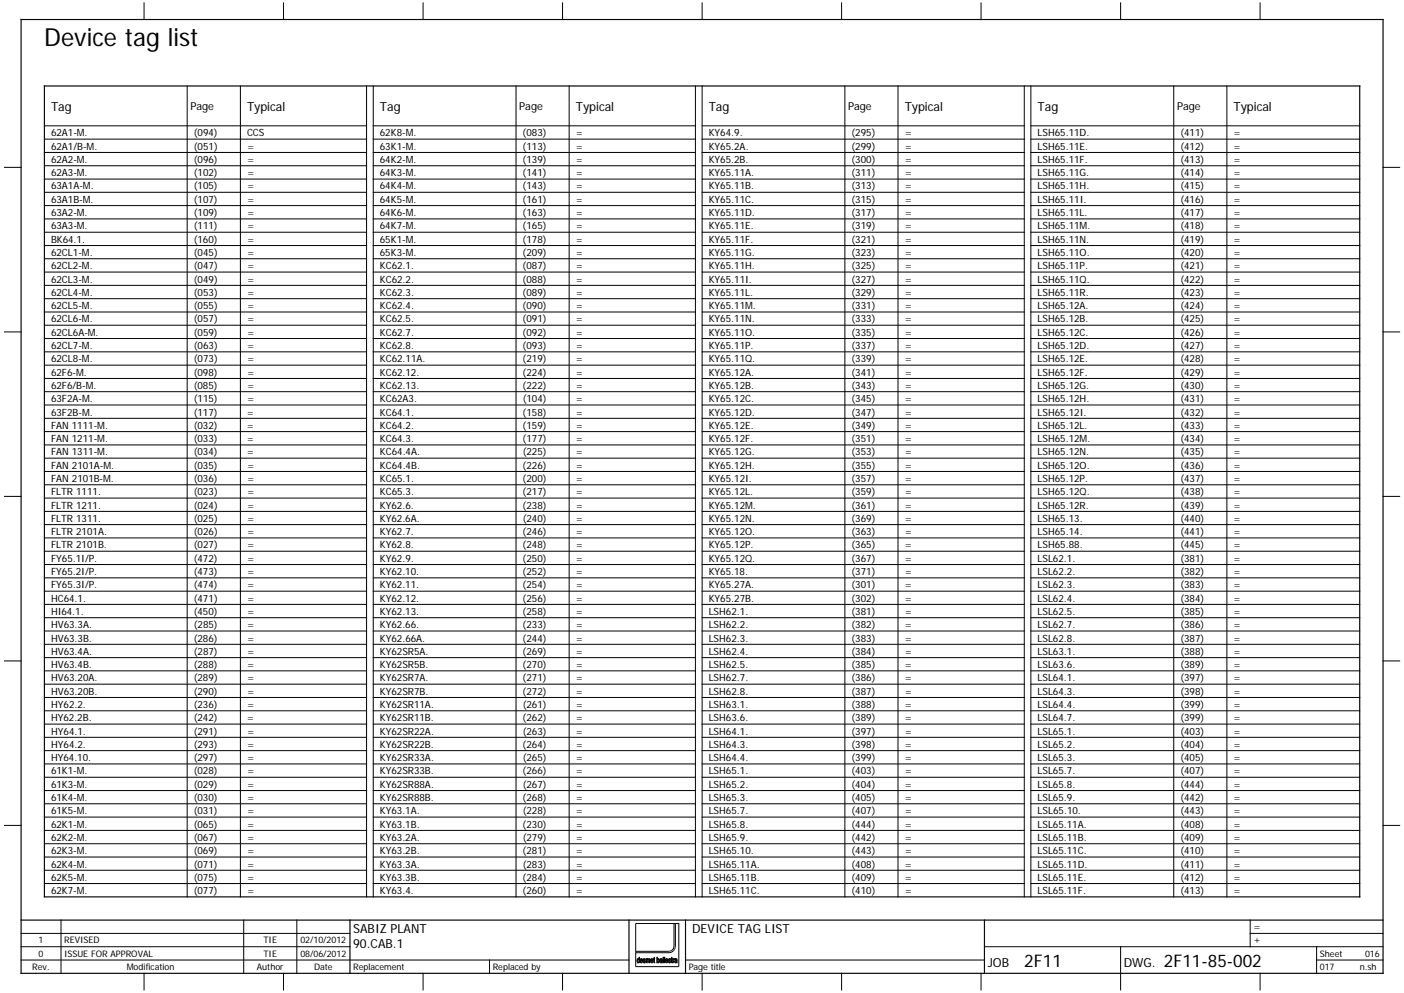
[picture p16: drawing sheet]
<svg xmlns="http://www.w3.org/2000/svg" width="297mm" height="210mm" viewBox="0 0 297 210" stroke-linecap="round" stroke-linejoin="round" font-family="sans-serif">
<defs><g id="words">
<text font-size="5.3" x="9.4" y="9.7">Device tag list</text>
<g font-size="3.7">
<text x="216.7" y="204.4">2F11</text>
<text x="246.2" y="204.4">2F11-85-002</text>
</g>
<g font-size="2.6">
<text x="10.8" y="23.4">Tag</text>
<text x="52.3" y="23.4">Typical</text>
<text x="80.4" y="23.4">Tag</text>
<text x="121.8" y="23.4">Typical</text>
<text x="149.9" y="23.4">Tag</text>
<text x="191.4" y="23.4">Typical</text>
<text x="219.5" y="23.4">Tag</text>
<text x="261" y="23.4">Typical</text>
<text x="74.7" y="197.4">SABIZ PLANT</text>
<text x="146.4" y="197.4">DEVICE TAG LIST</text>
<text x="74.7" y="200.6">90.CAB.1</text>
<text x="209" y="204.4">JOB</text>
<text x="237.8" y="204.4">DWG.</text>
</g>
<g font-size="2.3">
<text x="40.3" y="23.3">Page</text>
<text x="109.9" y="23.3">Page</text>
<text x="179.4" y="23.3">Page</text>
<text x="249" y="23.3">Page</text>
</g>
<g font-size="2.1">
<text x="10.8" y="28.8">62A1-M.</text>
<text x="41" y="28.8">(094)</text>
<text x="52.3" y="28.8">CCS</text>
<text x="80.4" y="28.8">62K8-M.</text>
<text x="110.6" y="28.8">(083)</text>
<text x="121.8" y="28.8">=</text>
<text x="149.9" y="28.8">KY64.9.</text>
<text x="180.1" y="28.8">(295)</text>
<text x="191.4" y="28.8">=</text>
<text x="219.5" y="28.8">LSH65.11D.</text>
<text x="249.7" y="28.8">(411)</text>
<text x="261" y="28.8">=</text>
<text x="10.8" y="31.6">62A1/B-M.</text>
<text x="10.8" y="34.4">62A2-M.</text>
<text x="41" y="31.6">(051)</text>
<text x="41" y="34.4">(096)</text>
<text x="52.3" y="34.4">=</text>
<text x="52.3" y="31.6">=</text>
<text x="80.4" y="31.6">63K1-M.</text>
<text x="80.4" y="34.4">64K2-M.</text>
<text x="110.6" y="31.6">(113)</text>
<text x="110.6" y="34.4">(139)</text>
<text x="121.8" y="31.6">=</text>
<text x="121.8" y="34.4">=</text>
<text x="149.9" y="31.6">KY65.2A.</text>
<text x="149.9" y="34.4">KY65.2B.</text>
<text x="180.2" y="34.4">(300)</text>
<text x="180.2" y="31.6">(299)</text>
<text x="191.4" y="34.4">=</text>
<text x="191.4" y="31.6">=</text>
<text x="219.5" y="31.6">LSH65.11E.</text>
<text x="219.5" y="34.4">LSH65.11F.</text>
<text x="249.7" y="34.4">(413)</text>
<text x="249.7" y="31.6">(412)</text>
<text x="261" y="34.4">=</text>
<text x="261" y="31.6">=</text>
<text x="10.8" y="37.3">62A3-M.</text>
<text x="10.8" y="40.1">63A1A-M.</text>
<text x="41" y="37.3">(102)</text>
<text x="41" y="40.1">(105)</text>
<text x="52.3" y="37.3">=</text>
<text x="52.3" y="40.1">=</text>
<text x="80.4" y="37.3">64K3-M.</text>
<text x="80.4" y="40.1">64K4-M.</text>
<text x="110.6" y="37.3">(141)</text>
<text x="110.6" y="40.1">(143)</text>
<text x="121.8" y="37.3">=</text>
<text x="121.8" y="40.1">=</text>
<text x="149.9" y="37.3">KY65.11A.</text>
<text x="149.9" y="40.1">KY65.11B.</text>
<text x="180.1" y="40.1">(313)</text>
<text x="180.1" y="37.3">(311)</text>
<text x="191.4" y="40.1">=</text>
<text x="191.4" y="37.3">=</text>
<text x="219.5" y="37.3">LSH65.11G.</text>
<text x="219.5" y="40.1">LSH65.11H.</text>
<text x="249.7" y="40.1">(415)</text>
<text x="249.7" y="37.3">(414)</text>
<text x="261" y="37.3">=</text>
<text x="261" y="40.1">=</text>
<text x="10.8" y="42.9">63A1B-M.</text>
<text x="10.8" y="45.7">63A2-M.</text>
<text x="41" y="45.7">(109)</text>
<text x="41" y="42.9">(107)</text>
<text x="52.3" y="42.9">=</text>
<text x="52.3" y="45.7">=</text>
<text x="80.4" y="42.9">64K5-M.</text>
<text x="80.4" y="45.7">64K6-M.</text>
<text x="110.6" y="42.9">(161)</text>
<text x="110.6" y="45.7">(163)</text>
<text x="121.8" y="42.9">=</text>
<text x="121.8" y="45.7">=</text>
<text x="149.9" y="42.9">KY65.11C.</text>
<text x="149.9" y="45.7">KY65.11D.</text>
<text x="180.1" y="45.7">(317)</text>
<text x="180.1" y="42.9">(315)</text>
<text x="191.4" y="45.7">=</text>
<text x="191.4" y="42.9">=</text>
<text x="219.5" y="42.9">LSH65.11I.</text>
<text x="219.5" y="45.7">LSH65.11L.</text>
<text x="249.7" y="42.9">(416)</text>
<text x="249.7" y="45.7">(417)</text>
<text x="261" y="45.7">=</text>
<text x="261" y="42.9">=</text>
<text x="10.8" y="48.5">63A3-M.</text>
<text x="10.8" y="51.3">BK64.1.</text>
<text x="41" y="51.3">(160)</text>
<text x="41" y="48.5">(111)</text>
<text x="52.3" y="48.5">=</text>
<text x="52.3" y="51.3">=</text>
<text x="80.4" y="48.5">64K7-M.</text>
<text x="80.4" y="51.3">65K1-M.</text>
<text x="110.6" y="48.5">(165)</text>
<text x="110.6" y="51.3">(178)</text>
<text x="121.8" y="48.5">=</text>
<text x="121.8" y="51.3">=</text>
<text x="149.9" y="48.5">KY65.11E.</text>
<text x="149.9" y="51.3">KY65.11F.</text>
<text x="180.1" y="51.3">(321)</text>
<text x="180.1" y="48.5">(319)</text>
<text x="191.4" y="51.3">=</text>
<text x="191.4" y="48.5">=</text>
<text x="219.5" y="48.5">LSH65.11M.</text>
<text x="219.5" y="51.3">LSH65.11N.</text>
<text x="249.7" y="51.3">(419)</text>
<text x="249.7" y="48.5">(418)</text>
<text x="261" y="48.5">=</text>
<text x="261" y="51.3">=</text>
<text x="10.8" y="54.1">62CL1-M.</text>
<text x="10.8" y="56.9">62CL2-M.</text>
<text x="10.8" y="59.8">62CL3-M.</text>
<text x="41" y="54.1">(045)</text>
<text x="41" y="56.9">(047)</text>
<text x="41" y="59.8">(049)</text>
<text x="52.3" y="54.1">=</text>
<text x="52.3" y="56.9">=</text>
<text x="52.3" y="59.8">=</text>
<text x="80.4" y="54.1">65K3-M.</text>
<text x="80.4" y="56.9">KC62.1.</text>
<text x="80.4" y="59.8">KC62.2.</text>
<text x="110.6" y="56.9">(087)</text>
<text x="110.6" y="59.8">(088)</text>
<text x="110.6" y="54.1">(209)</text>
<text x="121.8" y="54.1">=</text>
<text x="121.8" y="56.9">=</text>
<text x="121.8" y="59.8">=</text>
<text x="149.9" y="54.1">KY65.11G.</text>
<text x="149.9" y="56.9">KY65.11H.</text>
<text x="149.9" y="59.8">KY65.11I.</text>
<text x="180.1" y="54.1">(323)</text>
<text x="180.1" y="56.9">(325)</text>
<text x="180.1" y="59.8">(327)</text>
<text x="191.4" y="54.1">=</text>
<text x="191.4" y="56.9">=</text>
<text x="191.4" y="59.8">=</text>
<text x="219.5" y="54.1">LSH65.11O.</text>
<text x="219.5" y="56.9">LSH65.11P.</text>
<text x="219.5" y="59.8">LSH65.11Q.</text>
<text x="249.7" y="56.9">(421)</text>
<text x="249.7" y="54.1">(420)</text>
<text x="249.7" y="59.8">(422)</text>
<text x="261" y="56.9">=</text>
<text x="261" y="54.1">=</text>
<text x="261" y="59.8">=</text>
<text x="10.8" y="62.6">62CL4-M.</text>
<text x="10.8" y="65.4">62CL5-M.</text>
<text x="41" y="62.6">(053)</text>
<text x="41" y="65.4">(055)</text>
<text x="52.3" y="62.6">=</text>
<text x="52.3" y="65.4">=</text>
<text x="80.4" y="62.6">KC62.3.</text>
<text x="80.4" y="65.4">KC62.4.</text>
<text x="110.6" y="62.6">(089)</text>
<text x="110.6" y="65.4">(090)</text>
<text x="121.8" y="62.6">=</text>
<text x="121.8" y="65.4">=</text>
<text x="149.9" y="62.6">KY65.11L.</text>
<text x="149.9" y="65.4">KY65.11M.</text>
<text x="180.1" y="62.6">(329)</text>
<text x="180.1" y="65.4">(331)</text>
<text x="191.4" y="62.6">=</text>
<text x="191.4" y="65.4">=</text>
<text x="219.5" y="62.6">LSH65.11R.</text>
<text x="219.5" y="65.4">LSH65.12A.</text>
<text x="249.7" y="65.4">(424)</text>
<text x="249.7" y="62.6">(423)</text>
<text x="261" y="62.6">=</text>
<text x="261" y="65.4">=</text>
<text x="10.8" y="68.2">62CL6-M.</text>
<text x="10.8" y="71">62CL6A-M.</text>
<text x="41" y="71">(059)</text>
<text x="41" y="68.2">(057)</text>
<text x="52.3" y="71">=</text>
<text x="52.3" y="68.2">=</text>
<text x="80.4" y="68.2">KC62.5.</text>
<text x="80.4" y="71">KC62.7.</text>
<text x="110.6" y="68.2">(091)</text>
<text x="110.6" y="71">(092)</text>
<text x="121.8" y="68.2">=</text>
<text x="121.8" y="71">=</text>
<text x="149.9" y="68.2">KY65.11N.</text>
<text x="149.9" y="71">KY65.11O.</text>
<text x="180.1" y="68.2">(333)</text>
<text x="180.1" y="71">(335)</text>
<text x="191.4" y="68.2">=</text>
<text x="191.4" y="71">=</text>
<text x="219.5" y="68.2">LSH65.12B.</text>
<text x="219.5" y="71">LSH65.12C.</text>
<text x="249.7" y="68.2">(425)</text>
<text x="249.7" y="71">(426)</text>
<text x="261" y="68.2">=</text>
<text x="261" y="71">=</text>
<text x="10.8" y="73.8">62CL7-M.</text>
<text x="10.8" y="76.6">62CL8-M.</text>
<text x="41" y="73.8">(063)</text>
<text x="41" y="76.6">(073)</text>
<text x="52.3" y="73.8">=</text>
<text x="52.3" y="76.6">=</text>
<text x="80.4" y="73.8">KC62.8.</text>
<text x="80.4" y="76.6">KC62.11A.</text>
<text x="110.6" y="73.8">(093)</text>
<text x="110.6" y="76.6">(219)</text>
<text x="121.8" y="73.8">=</text>
<text x="121.8" y="76.6">=</text>
<text x="149.9" y="73.8">KY65.11P.</text>
<text x="149.9" y="76.6">KY65.11Q.</text>
<text x="180.1" y="73.8">(337)</text>
<text x="180.1" y="76.6">(339)</text>
<text x="191.4" y="73.8">=</text>
<text x="191.4" y="76.6">=</text>
<text x="219.5" y="73.8">LSH65.12D.</text>
<text x="219.5" y="76.6">LSH65.12E.</text>
<text x="249.7" y="76.6">(428)</text>
<text x="249.7" y="73.8">(427)</text>
<text x="261" y="73.8">=</text>
<text x="261" y="76.6">=</text>
<text x="10.8" y="79.4">62F6-M.</text>
<text x="10.8" y="82.2">62F6/B-M.</text>
<text x="41" y="82.2">(085)</text>
<text x="41" y="79.4">(098)</text>
<text x="52.3" y="82.2">=</text>
<text x="52.3" y="79.4">=</text>
<text x="80.4" y="79.4">KC62.12.</text>
<text x="80.4" y="82.2">KC62.13.</text>
<text x="110.6" y="79.4">(224)</text>
<text x="110.6" y="82.2">(222)</text>
<text x="121.8" y="79.4">=</text>
<text x="121.8" y="82.2">=</text>
<text x="149.9" y="79.4">KY65.12A.</text>
<text x="149.9" y="82.2">KY65.12B.</text>
<text x="180.1" y="82.2">(343)</text>
<text x="180.1" y="79.4">(341)</text>
<text x="191.4" y="82.2">=</text>
<text x="191.4" y="79.4">=</text>
<text x="219.5" y="79.4">LSH65.12F.</text>
<text x="219.5" y="82.2">LSH65.12G.</text>
<text x="249.7" y="79.4">(429)</text>
<text x="249.7" y="82.2">(430)</text>
<text x="261" y="82.2">=</text>
<text x="261" y="79.4">=</text>
<text x="10.8" y="85">63F2A-M.</text>
<text x="10.8" y="87.9">63F2B-M.</text>
<text x="41" y="87.9">(117)</text>
<text x="41" y="85">(115)</text>
<text x="52.3" y="87.9">=</text>
<text x="52.3" y="85">=</text>
<text x="80.4" y="85">KC62A3.</text>
<text x="80.4" y="87.9">KC64.1.</text>
<text x="110.6" y="87.9">(158)</text>
<text x="110.6" y="85">(104)</text>
<text x="121.8" y="87.9">=</text>
<text x="121.8" y="85">=</text>
<text x="149.9" y="85">KY65.12C.</text>
<text x="149.9" y="87.9">KY65.12D.</text>
<text x="180.1" y="87.9">(347)</text>
<text x="180.1" y="85">(345)</text>
<text x="191.4" y="87.9">=</text>
<text x="191.4" y="85">=</text>
<text x="219.5" y="85">LSH65.12H.</text>
<text x="219.5" y="87.9">LSH65.12I.</text>
<text x="249.7" y="85">(431)</text>
<text x="249.7" y="87.9">(432)</text>
<text x="261" y="85">=</text>
<text x="261" y="87.9">=</text>
<text x="10.8" y="90.7">FAN 1111-M.</text>
<text x="10.8" y="93.5">FAN 1211-M.</text>
<text x="41" y="90.7">(032)</text>
<text x="41" y="93.5">(033)</text>
<text x="52.3" y="90.7">=</text>
<text x="52.3" y="93.5">=</text>
<text x="80.4" y="90.7">KC64.2.</text>
<text x="80.4" y="93.5">KC64.3.</text>
<text x="110.6" y="90.7">(159)</text>
<text x="110.6" y="93.5">(177)</text>
<text x="121.8" y="90.7">=</text>
<text x="121.8" y="93.5">=</text>
<text x="149.9" y="90.7">KY65.12E.</text>
<text x="149.9" y="93.5">KY65.12F.</text>
<text x="180.1" y="93.5">(351)</text>
<text x="180.1" y="90.7">(349)</text>
<text x="191.4" y="93.5">=</text>
<text x="191.4" y="90.7">=</text>
<text x="219.5" y="90.7">LSH65.12L.</text>
<text x="219.5" y="93.5">LSH65.12M.</text>
<text x="249.7" y="90.7">(433)</text>
<text x="249.7" y="93.5">(434)</text>
<text x="261" y="93.5">=</text>
<text x="261" y="90.7">=</text>
<text x="10.8" y="96.3">FAN 1311-M.</text>
<text x="10.8" y="99.1">FAN 2101A-M.</text>
<text x="10.8" y="101.9">FAN 2101B-M.</text>
<text x="41" y="101.9">(036)</text>
<text x="41" y="99.1">(035)</text>
<text x="41" y="96.3">(034)</text>
<text x="52.3" y="96.3">=</text>
<text x="52.3" y="101.9">=</text>
<text x="52.3" y="99.1">=</text>
<text x="80.4" y="96.3">KC64.4A.</text>
<text x="80.4" y="99.1">KC64.4B.</text>
<text x="80.4" y="101.9">KC65.1.</text>
<text x="110.6" y="101.9">(200)</text>
<text x="110.6" y="99.1">(226)</text>
<text x="110.6" y="96.3">(225)</text>
<text x="121.8" y="101.9">=</text>
<text x="121.8" y="99.1">=</text>
<text x="121.8" y="96.3">=</text>
<text x="149.9" y="96.3">KY65.12G.</text>
<text x="149.9" y="99.1">KY65.12H.</text>
<text x="149.9" y="101.9">KY65.12I.</text>
<text x="180.1" y="96.3">(353)</text>
<text x="180.1" y="99.1">(355)</text>
<text x="180.1" y="101.9">(357)</text>
<text x="191.4" y="96.3">=</text>
<text x="191.4" y="99.1">=</text>
<text x="191.4" y="101.9">=</text>
<text x="219.5" y="96.3">LSH65.12N.</text>
<text x="219.5" y="99.1">LSH65.12O.</text>
<text x="219.5" y="101.9">LSH65.12P.</text>
<text x="249.7" y="101.9">(437)</text>
<text x="249.7" y="96.3">(435)</text>
<text x="249.7" y="99.1">(436)</text>
<text x="261" y="96.3">=</text>
<text x="261" y="101.9">=</text>
<text x="261" y="99.1">=</text>
<text x="10.8" y="104.7">FLTR 1111.</text>
<text x="10.8" y="107.5">FLTR 1211.</text>
<text x="41" y="104.7">(023)</text>
<text x="41" y="107.5">(024)</text>
<text x="52.3" y="104.7">=</text>
<text x="52.3" y="107.5">=</text>
<text x="80.4" y="104.7">KC65.3.</text>
<text x="80.4" y="107.5">KY62.6.</text>
<text x="110.6" y="107.5">(238)</text>
<text x="110.6" y="104.7">(217)</text>
<text x="121.8" y="107.5">=</text>
<text x="121.8" y="104.7">=</text>
<text x="149.9" y="104.7">KY65.12L.</text>
<text x="149.9" y="107.5">KY65.12M.</text>
<text x="180.1" y="104.7">(359)</text>
<text x="180.1" y="107.5">(361)</text>
<text x="191.4" y="104.7">=</text>
<text x="191.4" y="107.5">=</text>
<text x="219.5" y="104.7">LSH65.12Q.</text>
<text x="219.5" y="107.5">LSH65.12R.</text>
<text x="249.7" y="104.7">(438)</text>
<text x="249.7" y="107.5">(439)</text>
<text x="261" y="107.5">=</text>
<text x="261" y="104.7">=</text>
<text x="10.8" y="110.4">FLTR 1311.</text>
<text x="10.8" y="113.2">FLTR 2101A.</text>
<text x="41" y="110.4">(025)</text>
<text x="41" y="113.2">(026)</text>
<text x="52.3" y="110.4">=</text>
<text x="52.3" y="113.2">=</text>
<text x="80.4" y="110.4">KY62.6A.</text>
<text x="80.4" y="113.2">KY62.7.</text>
<text x="110.6" y="113.2">(246)</text>
<text x="110.6" y="110.4">(240)</text>
<text x="121.8" y="110.4">=</text>
<text x="121.8" y="113.2">=</text>
<text x="149.9" y="110.4">KY65.12N.</text>
<text x="149.9" y="113.2">KY65.12O.</text>
<text x="180.1" y="110.4">(369)</text>
<text x="180.1" y="113.2">(363)</text>
<text x="191.4" y="110.4">=</text>
<text x="191.4" y="113.2">=</text>
<text x="219.5" y="110.4">LSH65.13.</text>
<text x="219.5" y="113.2">LSH65.14.</text>
<text x="249.7" y="110.4">(440)</text>
<text x="249.7" y="113.2">(441)</text>
<text x="261" y="110.4">=</text>
<text x="261" y="113.2">=</text>
<text x="10.8" y="116">FLTR 2101B.</text>
<text x="10.8" y="118.8">FY65.1I/P.</text>
<text x="41" y="118.8">(472)</text>
<text x="41" y="116">(027)</text>
<text x="52.3" y="118.8">=</text>
<text x="52.3" y="116">=</text>
<text x="80.4" y="116">KY62.8.</text>
<text x="80.4" y="118.8">KY62.9.</text>
<text x="110.6" y="116">(248)</text>
<text x="110.6" y="118.8">(250)</text>
<text x="121.8" y="116">=</text>
<text x="121.8" y="118.8">=</text>
<text x="149.9" y="116">KY65.12P.</text>
<text x="149.9" y="118.8">KY65.12Q.</text>
<text x="180.1" y="116">(365)</text>
<text x="180.1" y="118.8">(367)</text>
<text x="191.4" y="116">=</text>
<text x="191.4" y="118.8">=</text>
<text x="219.5" y="116">LSH65.88.</text>
<text x="219.5" y="118.8">LSL62.1.</text>
<text x="249.7" y="116">(445)</text>
<text x="249.7" y="118.8">(381)</text>
<text x="261" y="116">=</text>
<text x="261" y="118.8">=</text>
<text x="10.8" y="121.6">FY65.2I/P.</text>
<text x="10.8" y="124.4">FY65.3I/P.</text>
<text x="41" y="121.6">(473)</text>
<text x="41" y="124.4">(474)</text>
<text x="52.3" y="121.6">=</text>
<text x="52.3" y="124.4">=</text>
<text x="80.4" y="121.6">KY62.10.</text>
<text x="80.4" y="124.4">KY62.11.</text>
<text x="110.6" y="121.6">(252)</text>
<text x="110.6" y="124.4">(254)</text>
<text x="121.8" y="121.6">=</text>
<text x="121.8" y="124.4">=</text>
<text x="149.9" y="121.6">KY65.18.</text>
<text x="149.9" y="124.4">KY65.27A.</text>
<text x="180.1" y="121.6">(371)</text>
<text x="180.1" y="124.4">(301)</text>
<text x="191.4" y="121.6">=</text>
<text x="191.4" y="124.4">=</text>
<text x="219.5" y="121.6">LSL62.2.</text>
<text x="219.5" y="124.4">LSL62.3.</text>
<text x="249.7" y="121.6">(382)</text>
<text x="249.7" y="124.4">(383)</text>
<text x="261" y="121.6">=</text>
<text x="261" y="124.4">=</text>
<text x="10.8" y="127.2">HC64.1.</text>
<text x="10.8" y="130">HI64.1.</text>
<text x="41" y="130">(450)</text>
<text x="41" y="127.2">(471)</text>
<text x="52.3" y="130">=</text>
<text x="52.3" y="127.2">=</text>
<text x="80.4" y="127.2">KY62.12.</text>
<text x="80.4" y="130">KY62.13.</text>
<text x="110.6" y="127.2">(256)</text>
<text x="110.6" y="130">(258)</text>
<text x="121.8" y="127.2">=</text>
<text x="121.8" y="130">=</text>
<text x="149.9" y="127.2">KY65.27B.</text>
<text x="149.9" y="130">LSH62.1.</text>
<text x="180.1" y="127.2">(302)</text>
<text x="180.1" y="130">(381)</text>
<text x="191.4" y="127.2">=</text>
<text x="191.4" y="130">=</text>
<text x="219.5" y="127.2">LSL62.4.</text>
<text x="219.5" y="130">LSL62.5.</text>
<text x="249.7" y="127.2">(384)</text>
<text x="249.7" y="130">(385)</text>
<text x="261" y="127.2">=</text>
<text x="261" y="130">=</text>
<text x="10.8" y="132.8">HV63.3A.</text>
<text x="10.8" y="135.7">HV63.3B.</text>
<text x="41" y="135.7">(286)</text>
<text x="41" y="132.8">(285)</text>
<text x="52.3" y="135.7">=</text>
<text x="52.3" y="132.8">=</text>
<text x="80.4" y="132.8">KY62.66.</text>
<text x="80.4" y="135.7">KY62.66A.</text>
<text x="110.6" y="132.8">(233)</text>
<text x="110.6" y="135.7">(244)</text>
<text x="121.8" y="132.8">=</text>
<text x="121.8" y="135.7">=</text>
<text x="149.9" y="132.8">LSH62.2.</text>
<text x="149.9" y="135.7">LSH62.3.</text>
<text x="180.1" y="132.8">(382)</text>
<text x="180.1" y="135.7">(383)</text>
<text x="191.4" y="132.8">=</text>
<text x="191.4" y="135.7">=</text>
<text x="219.5" y="132.8">LSL62.7.</text>
<text x="219.5" y="135.7">LSL62.8.</text>
<text x="249.7" y="132.8">(386)</text>
<text x="249.7" y="135.7">(387)</text>
<text x="261" y="132.8">=</text>
<text x="261" y="135.7">=</text>
<text x="10.8" y="138.5">HV63.4A.</text>
<text x="10.8" y="141.3">HV63.4B.</text>
<text x="41" y="141.3">(288)</text>
<text x="41" y="138.5">(287)</text>
<text x="52.3" y="141.3">=</text>
<text x="52.3" y="138.5">=</text>
<text x="80.4" y="138.5">KY62SR5A.</text>
<text x="80.4" y="141.3">KY62SR5B.</text>
<text x="110.6" y="141.3">(270)</text>
<text x="110.6" y="138.5">(269)</text>
<text x="121.8" y="141.3">=</text>
<text x="121.8" y="138.5">=</text>
<text x="149.9" y="138.5">LSH62.4.</text>
<text x="149.9" y="141.3">LSH62.5.</text>
<text x="180.1" y="138.5">(384)</text>
<text x="180.1" y="141.3">(385)</text>
<text x="191.4" y="138.5">=</text>
<text x="191.4" y="141.3">=</text>
<text x="219.5" y="138.5">LSL63.1.</text>
<text x="219.5" y="141.3">LSL63.6.</text>
<text x="249.7" y="138.5">(388)</text>
<text x="249.7" y="141.3">(389)</text>
<text x="261" y="138.5">=</text>
<text x="261" y="141.3">=</text>
<text x="10.8" y="144.1">HV63.20A.</text>
<text x="10.8" y="146.9">HV63.20B.</text>
<text x="10.8" y="149.7">HY62.2.</text>
<text x="41" y="149.7">(236)</text>
<text x="41" y="146.9">(290)</text>
<text x="41" y="144.1">(289)</text>
<text x="52.3" y="149.7">=</text>
<text x="52.3" y="146.9">=</text>
<text x="52.3" y="144.1">=</text>
<text x="80.4" y="144.1">KY62SR7A.</text>
<text x="80.4" y="146.9">KY62SR7B.</text>
<text x="80.4" y="149.7">KY62SR11A.</text>
<text x="110.6" y="146.9">(272)</text>
<text x="110.6" y="144.1">(271)</text>
<text x="110.6" y="149.7">(261)</text>
<text x="121.8" y="149.7">=</text>
<text x="121.8" y="146.9">=</text>
<text x="121.8" y="144.1">=</text>
<text x="149.9" y="144.1">LSH62.7.</text>
<text x="149.9" y="146.9">LSH62.8.</text>
<text x="149.9" y="149.7">LSH63.1.</text>
<text x="180.1" y="144.1">(386)</text>
<text x="180.1" y="146.9">(387)</text>
<text x="180.1" y="149.7">(388)</text>
<text x="191.4" y="144.1">=</text>
<text x="191.4" y="146.9">=</text>
<text x="191.4" y="149.7">=</text>
<text x="219.5" y="144.1">LSL64.1.</text>
<text x="219.5" y="146.9">LSL64.3.</text>
<text x="219.5" y="149.7">LSL64.4.</text>
<text x="249.7" y="144.1">(397)</text>
<text x="249.7" y="146.9">(398)</text>
<text x="249.7" y="149.7">(399)</text>
<text x="261" y="144.1">=</text>
<text x="261" y="146.9">=</text>
<text x="261" y="149.7">=</text>
<text x="10.8" y="152.5">HY62.2B.</text>
<text x="10.8" y="155.3">HY64.1.</text>
<text x="41" y="155.3">(291)</text>
<text x="41" y="152.5">(242)</text>
<text x="52.3" y="152.5">=</text>
<text x="52.3" y="155.3">=</text>
<text x="80.4" y="152.5">KY62SR11B.</text>
<text x="80.4" y="155.3">KY62SR22A.</text>
<text x="110.6" y="152.5">(262)</text>
<text x="110.6" y="155.3">(263)</text>
<text x="121.8" y="152.5">=</text>
<text x="121.8" y="155.3">=</text>
<text x="149.9" y="152.5">LSH63.6.</text>
<text x="149.9" y="155.3">LSH64.1.</text>
<text x="180.1" y="152.5">(389)</text>
<text x="180.1" y="155.3">(397)</text>
<text x="191.4" y="152.5">=</text>
<text x="191.4" y="155.3">=</text>
<text x="219.5" y="152.5">LSL64.7.</text>
<text x="219.5" y="155.3">LSL65.1.</text>
<text x="249.7" y="152.5">(399)</text>
<text x="249.7" y="155.3">(403)</text>
<text x="261" y="152.5">=</text>
<text x="261" y="155.3">=</text>
<text x="10.8" y="158.2">HY64.2.</text>
<text x="10.8" y="161">HY64.10.</text>
<text x="41" y="158.2">(293)</text>
<text x="41" y="161">(297)</text>
<text x="52.3" y="158.2">=</text>
<text x="52.3" y="161">=</text>
<text x="80.4" y="158.2">KY62SR22B.</text>
<text x="80.4" y="161">KY62SR33A.</text>
<text x="110.6" y="158.2">(264)</text>
<text x="110.6" y="161">(265)</text>
<text x="121.8" y="158.2">=</text>
<text x="121.8" y="161">=</text>
<text x="149.9" y="158.2">LSH64.3.</text>
<text x="149.9" y="161">LSH64.4.</text>
<text x="180.1" y="158.2">(398)</text>
<text x="180.1" y="161">(399)</text>
<text x="191.4" y="158.2">=</text>
<text x="191.4" y="161">=</text>
<text x="219.5" y="158.2">LSL65.2.</text>
<text x="219.5" y="161">LSL65.3.</text>
<text x="249.7" y="158.2">(404)</text>
<text x="249.7" y="161">(405)</text>
<text x="261" y="158.2">=</text>
<text x="261" y="161">=</text>
<text x="10.8" y="163.8">61K1-M.</text>
<text x="10.8" y="166.6">61K3-M.</text>
<text x="41" y="163.8">(028)</text>
<text x="41" y="166.6">(029)</text>
<text x="52.3" y="163.8">=</text>
<text x="52.3" y="166.6">=</text>
<text x="80.4" y="163.8">KY62SR33B.</text>
<text x="80.4" y="166.6">KY62SR88A.</text>
<text x="110.6" y="163.8">(266)</text>
<text x="110.6" y="166.6">(267)</text>
<text x="121.8" y="163.8">=</text>
<text x="121.8" y="166.6">=</text>
<text x="149.9" y="163.8">LSH65.1.</text>
<text x="149.9" y="166.6">LSH65.2.</text>
<text x="180.1" y="163.8">(403)</text>
<text x="180.1" y="166.6">(404)</text>
<text x="191.4" y="163.8">=</text>
<text x="191.4" y="166.6">=</text>
<text x="219.5" y="163.8">LSL65.7.</text>
<text x="219.5" y="166.6">LSL65.8.</text>
<text x="249.7" y="163.8">(407)</text>
<text x="249.7" y="166.6">(444)</text>
<text x="261" y="163.8">=</text>
<text x="261" y="166.6">=</text>
<text x="10.8" y="169.4">61K4-M.</text>
<text x="10.8" y="172.2">61K5-M.</text>
<text x="41" y="169.4">(030)</text>
<text x="41" y="172.2">(031)</text>
<text x="52.3" y="169.4">=</text>
<text x="52.3" y="172.2">=</text>
<text x="80.4" y="169.4">KY62SR88B.</text>
<text x="80.4" y="172.2">KY63.1A.</text>
<text x="110.6" y="169.4">(268)</text>
<text x="110.6" y="172.2">(228)</text>
<text x="121.8" y="169.4">=</text>
<text x="121.8" y="172.2">=</text>
<text x="149.9" y="169.4">LSH65.3.</text>
<text x="149.9" y="172.2">LSH65.7.</text>
<text x="180.1" y="169.4">(405)</text>
<text x="180.1" y="172.2">(407)</text>
<text x="191.4" y="169.4">=</text>
<text x="191.4" y="172.2">=</text>
<text x="219.5" y="169.4">LSL65.9.</text>
<text x="219.5" y="172.2">LSL65.10.</text>
<text x="249.7" y="169.4">(442)</text>
<text x="249.7" y="172.2">(443)</text>
<text x="261" y="172.2">=</text>
<text x="261" y="169.4">=</text>
<text x="10.8" y="175">62K1-M.</text>
<text x="10.8" y="177.8">62K2-M.</text>
<text x="41" y="175">(065)</text>
<text x="41" y="177.8">(067)</text>
<text x="52.3" y="175">=</text>
<text x="52.3" y="177.8">=</text>
<text x="80.4" y="175">KY63.1B.</text>
<text x="80.4" y="177.8">KY63.2A.</text>
<text x="110.6" y="175">(230)</text>
<text x="110.6" y="177.8">(279)</text>
<text x="121.8" y="175">=</text>
<text x="121.8" y="177.8">=</text>
<text x="149.9" y="175">LSH65.8.</text>
<text x="149.9" y="177.8">LSH65.9.</text>
<text x="180.1" y="175">(444)</text>
<text x="180.1" y="177.8">(442)</text>
<text x="191.4" y="175">=</text>
<text x="191.4" y="177.8">=</text>
<text x="219.5" y="175">LSL65.11A.</text>
<text x="219.5" y="177.8">LSL65.11B.</text>
<text x="249.7" y="177.8">(409)</text>
<text x="249.7" y="175">(408)</text>
<text x="261" y="177.8">=</text>
<text x="261" y="175">=</text>
<text x="10.8" y="180.6">62K3-M.</text>
<text x="10.8" y="183.5">62K4-M.</text>
<text x="41" y="180.6">(069)</text>
<text x="41" y="183.5">(071)</text>
<text x="52.3" y="180.6">=</text>
<text x="52.3" y="183.5">=</text>
<text x="80.4" y="180.6">KY63.2B.</text>
<text x="80.4" y="183.5">KY63.3A.</text>
<text x="110.6" y="180.6">(281)</text>
<text x="110.6" y="183.5">(283)</text>
<text x="121.8" y="180.6">=</text>
<text x="121.8" y="183.5">=</text>
<text x="149.9" y="180.6">LSH65.10.</text>
<text x="149.9" y="183.5">LSH65.11A.</text>
<text x="180.1" y="180.6">(443)</text>
<text x="180.2" y="183.5">(408)</text>
<text x="191.4" y="183.5">=</text>
<text x="191.4" y="180.6">=</text>
<text x="219.5" y="180.6">LSL65.11C.</text>
<text x="219.5" y="183.5">LSL65.11D.</text>
<text x="249.7" y="183.5">(411)</text>
<text x="249.7" y="180.6">(410)</text>
<text x="261" y="180.6">=</text>
<text x="261" y="183.5">=</text>
<text x="10.8" y="186.3">62K5-M.</text>
<text x="10.8" y="189.1">62K7-M.</text>
<text x="41" y="186.3">(075)</text>
<text x="41" y="189.1">(077)</text>
<text x="52.3" y="186.3">=</text>
<text x="52.3" y="189.1">=</text>
<text x="80.4" y="186.3">KY63.3B.</text>
<text x="80.4" y="189.1">KY63.4.</text>
<text x="110.6" y="189.1">(260)</text>
<text x="110.6" y="186.3">(284)</text>
<text x="121.8" y="186.3">=</text>
<text x="121.8" y="189.1">=</text>
<text x="149.9" y="186.3">LSH65.11B.</text>
<text x="149.9" y="189.1">LSH65.11C.</text>
<text x="180.2" y="186.3">(409)</text>
<text x="180.2" y="189.1">(410)</text>
<text x="191.4" y="186.3">=</text>
<text x="191.4" y="189.1">=</text>
<text x="219.5" y="186.3">LSL65.11E.</text>
<text x="219.5" y="189.1">LSL65.11F.</text>
<text x="249.7" y="189.1">(413)</text>
<text x="249.7" y="186.3">(412)</text>
<text x="261" y="189.1">=</text>
<text x="261" y="186.3">=</text>
<text x="265.2" y="196.7">=</text>
<text x="265.2" y="199.5">+</text>
</g>
<g font-size="1.9">
<text x="8.1" y="202.3">0</text>
<text x="8.1" y="199.5">1</text>
<text x="13.6" y="202.3">ISSUE FOR APPROVAL</text>
<text x="13.6" y="199.5">REVISED</text>
<text x="55.7" y="202.3">TIE</text>
<text x="55.7" y="199.5">TIE</text>
<text x="63.5" y="202.3">08/06/2012</text>
<text x="63.5" y="199.5">02/10/2012</text>
<text x="279.2" y="202.3">Sheet</text>
<text x="288.8" y="202.3">016</text>
<text x="6.8" y="205.1">Rev.</text>
<text x="26.8" y="205.1">Modification</text>
<text x="54.4" y="205.1">Author</text>
<text x="66.4" y="205.1">Date</text>
<text x="74.7" y="205.1">Replacement</text>
<text x="104.3" y="205.1">Replaced by</text>
<text x="145.7" y="205.1">Page title</text>
<text x="279.2" y="205.1">017</text>
<text x="287.7" y="205.1">n.sh</text>
</g>
</g></defs>
<path d="M209.8 .5l-209 209M296.2 .6l-295.4 208.8M.8 209.2l.3 .3" fill="none" stroke="#fff" stroke-width=".21"/>
<g fill="none" stroke="#010101" stroke-width=".21">
<path d="M30.5 .6v3.5M60 .6v3.5M89.5 .6v3.5M119 .6v3.5M148.5 .6v3.5M178.1 .6v3.5M207.6 .6v3.5M237.1 .6v3.5M266.6 .6v3.5M.9 35.4h3.6M292.6 35.4h3.5M.9 70.2h3.6"/>
<path d="M292.6 70.2h3.5M.9 105h3.6M292.6 105h3.5M.9 139.8h3.6M292.6 139.8h3.5M.9 174.5h3.6M292.6 174.5h3.5M4.5 197.4h69.5M12.9 194.6v11.2M51.6 194.6v11.2M62.8 194.6v11.2M134.5 195.3h8.1v5a1.08 1.08 0 0 1-1.1 .9h-7z"/>
<path d="M264.5 197.4h28.1M264.5 194.6v5.6M4.5 203h128.6M4.5 200.2h69.5M30.5 205.8v3.5M60 205.8v3.5M89.5 205.8v3.5M103.6 203v2.8M119 205.8v3.5M135.6 203.4l.1 .1 .3-.2-.1 .2M135.6 203.4h.1M135.6 202.8h.2l.1 .3h-.4z"/>
<path d="M135.9 203.5h.1M135.9 202.8h.1M135.9 202.8l.1 .4-.2-.1v.1h-.3l.1 .2M135.9 202.8a.4 .4 0 0 0-.5 .2 .4 .4 0 0 0 .1 .5h.4M148.5 205.8v3.5M178.1 205.8v3.5M207.6 205.8v3.5M208.3 200.2h84.3M237.1 200.2v9.1M266.6 205.8v3.5M278.6 203h14M278.6 200.2v5.6"/>
</g>
<path d="M4.5 4.1h288.1v201.7h-288.1zM4.5 194.6h288.1M74 194.6v11.2M133.1 194.6v11.2M145 194.6v11.2M208.3 194.6v11.2" fill="none" stroke="#010101" stroke-width=".25"/>
<path d="M135.6 202.7l.3 .2 .1 .3h-.2v-.3l-.2-.1-.1 .3h.3v.1h-.3l.1 .2 .1 .1 .3-.2a.32 .32 0 0 1-.5 .3 .32 .32 0 0 1-.1-.5z" fill="#010101"/>
<path d="M137.8 203.4l.1 .1 .3-.2-.1 .2M137.8 203.4h.1M137.8 202.8h.2l.1 .3h-.4zM138.1 203.5h.1M138.1 202.8h.1M138.1 202.8l.1 .4h-.2v-.1v.1h-.3l.1 .2M138.1 202.8a.4 .4 0 0 0-.5 .2 .4 .4 0 0 0 .1 .5h.4" fill="none" stroke="#010101" stroke-width=".21"/>
<path d="M137.7 202.8l.3-.1 .1 .1 .1 .4h-.2l.1-.1-.1-.3-.2 .1-.1 .2h.3v.1h-.3l.1 .3 .4-.2-.3 .3-.2-.2z" fill="#010101"/>
<path d="M139.1 203.3v.1M139.1 202.9a.27 .27 0 0 1 .3 .2 .27 .27 0 0 1-.3 .3zM139.2 203.5v.1M139.2 203.5h.1M139.5 202.9l-.1 .5-.2 .2M139.5 202.9h.1M139.5 202.9l-.1-.2-.3 .1-.1-.4v1.2l.1-.1 .1 .1" fill="none" stroke="#010101" stroke-width=".21"/>
<path d="M139 202.4l.1 .4a.43 .43 0 0 1 .4 .3 .43 .43 0 0 1-.2 .5v-.8a.44 .44 0 0 0-.1 .8l-.1-.1-.1 .1z" fill="#010101"/>
<g fill="none" stroke="#010101" stroke-width=".21">
<path d="M139.7 203.1l-.1 .3 .2 .2M139.7 202.7h.1M139.7 202.7h.3M139.7 202.7l-.1 .2 .3-.1 .1 .2M139.7 203.1h.1M139.8 203.5v.1zM140 202.7h.1M140 203v.1M140 202.7l.1 .9-.1-.1-.2 .1M140 203l-.3 .1"/>
<circle cx="139.9" cy="203.3" r=".17"/>
</g>
<path d="M139.7 202.7l.4 .1v.8l-.1-.1-.2 .1 .2-.5-.3 .2 .1 .3-.2-.1v-.3l.4-.2-.1-.2-.3 .1z" fill="#010101"/>
<path d="M140.9 202.8a.42 .42 0 0 0-.2 .5 .42 .42 0 0 0 .5 .2M140.9 202.7l.3 .1M140.9 202.7v.1M140.9 203.4l.2 .1 .2-.2-.1 .2M140.9 203.4h.1M140.9 202.8h.2l.1 .3h-.3zM141.2 203.5h.1M141.2 202.8h.1M141.2 202.8l.1 .4h-.2v-.1l-.2 .1v.2" fill="none" stroke="#010101" stroke-width=".21"/>
<path d="M141 202.7l.3 .2v.2l-.2 .1 .1-.3h-.3v.2h.2l-.2 .1 .1 .3 .3-.2-.2 .3a.49 .49 0 0 1-.4-.4 .49 .49 0 0 1 .3-.5z" fill="#010101"/>
<g fill="none" stroke="#010101" stroke-width=".21">
<path d="M142.9 202.7h.1M142.9 202.7h.2M142.9 202.7l-.2 .2 .3-.1 .1 .2M142.9 203.1h.1M143.1 202.7h.1M143.1 203v.1M143.1 202.7l.2 .9-.1-.1-.2 .1a.29 .29 0 0 1-.3-.4 .29 .29 0 0 1 .4-.2"/>
<circle cx="143.1" cy="203.3" r=".17"/>
</g>
<path d="M142.8 202.8h.4l.1 .8-.1-.1-.2 .1 .1-.5-.2 .2 .1 .3-.3-.1 .1-.3 .3-.2-.1-.2-.3 .1z" fill="#010101"/>
<path d="M135 203.5h.1M135 203.5l-.1-.6a.3 .3 0 0 1 .3 .2 .3 .3 0 0 1-.2 .4M135.2 202.4l.1 1.2-.1-.1-.2 .1v-.1v.1a.48 .48 0 0 1-.2-.5 .48 .48 0 0 1 .3-.4l.1 .1z" fill="none" stroke="#010101" stroke-width=".21"/>
<path d="M135.2 202.4l.1 1.2-.1-.1-.2 .1 .2-.3-.2-.5-.1 .2 .1 .6a.48 .48 0 0 1-.2-.5 .48 .48 0 0 1 .3-.4l.1 .1z" fill="#010101"/>
<path d="M136.2 202.7h.1M136.2 202.7l-.1 .4 .4 .2-.2 .2M136.2 202.7h.2M136.2 203.4h.1M136.2 203.4l.1 .1M136.3 203.5h.1M136.4 202.7h.1M136.4 202.7l.1 .2-.2-.1-.1 .2a.32 .32 0 0 1 .4 .3 .32 .32 0 0 1-.4 .3l-.1-.3 .1 .1" fill="none" stroke="#010101" stroke-width=".21"/>
<path d="M136.1 202.8l.3-.1 .1 .2-.2-.1-.1 .2a.32 .32 0 0 1 .4 .3 .32 .32 0 0 1-.4 .3l-.1-.3 .2 .2 .2-.2-.4-.2z" fill="#010101"/>
<path d="M136.7 202.7l.1 .1 .2-.1 .1 .1 .3-.1 .1 .9-.1-.8-.2 .1-.1 .7v-.7l-.2-.1-.2 .8zM137 202.7h.1M137.1 202.7h.1" fill="none" stroke="#010101" stroke-width=".21"/>
<path d="M136.7 202.7l.1 .1 .2-.1 .1 .1 .3-.1 .1 .9-.2-.8-.1 .2v.6l-.2-.8-.2 .1-.1 .7z" fill="#010101"/>
<path d="M138.3 202.5l.1-.1 .2 .3-.2 .1 .2 .8-.3-.1zM138.4 203.4h.1" fill="none" stroke="#010101" stroke-width=".21"/>
<path d="M138.3 202.5l.1-.1 .2 .3-.2 .1 .2 .8-.3-.1z" fill="#010101"/>
<path d="M140.3 202.4l.1 1.2z" fill="none" stroke="#010101" stroke-width=".21"/>
<path d="M140.3 202.4l.1 1.2z" fill="#010101"/>
<path d="M140.5 202.4l.1 1.2z" fill="none" stroke="#010101" stroke-width=".21"/>
<path d="M140.5 202.4l.1 1.2z" fill="#010101"/>
<path d="M141.5 202.7h.1M141.5 202.7v.4l.3 .2-.1 .2M141.6 202.7h.2M141.6 203.4h.1M141.6 203.4l.1 .1M141.7 203.5h.1M141.8 202.7l.1 .2-.2-.1-.2 .2a.32 .32 0 0 1 .4 .3 .32 .32 0 0 1-.3 .3l-.2-.3 .2 .1M141.8 202.7h.1" fill="none" stroke="#010101" stroke-width=".21"/>
<path d="M141.5 202.8l.3-.1 .1 .2-.2-.1-.2 .2a.31 .31 0 0 1 .5 .3 .31 .31 0 0 1-.5 .2l-.1-.2 .3 .2 .1-.1-.3-.3z" fill="#010101"/>
<path d="M142.1 202.5l.1-.1 .1 .3v.9l-.2-.1zM142.2 203.4h.1" fill="none" stroke="#010101" stroke-width=".21"/>
<path d="M142.1 202.5l.1-.1 .1 .3v.9l-.2-.1z" fill="#010101"/>
<path d="M142.5 202.9h.1M142.7 202.7l-.2 .2M142.7 202.7h.1M142.7 202.7l-.2 .1-.1-.1v.9l.1-.7" fill="none" stroke="#010101" stroke-width=".21"/>
<path d="M142.4 202.7l.1 .1 .2-.1-.2 .2v.7z" fill="#010101"/>
<g fill="none" stroke="#010101" stroke-width=".21">
<path d="M39.6 18.2v171.5M50.9 18.2v171.5M77.6 18.2v171.5M79 18.2v171.5M109.2 18.2v171.5M120.4 18.2v171.5M147.1 18.2v171.5M148.5 18.2v171.5M178.7 18.2v171.5M190 18.2v171.5M216.7 18.2v171.5M218.1 18.2v171.5"/>
<path d="M248.3 18.2v171.5M259.6 18.2v171.5M9.4 35.1h68.2M9.4 37.9h68.2M9.4 26.6h68.2M9.4 32.2h68.2M9.4 29.4h68.2M79 26.6h68.1M79 32.2h68.1M79 29.4h68.1M79 35.1h68.1M79 37.9h68.1"/>
<path d="M148.5 26.6h68.2M148.5 32.2h68.2M148.5 29.4h68.2M148.5 35.1h68.2M148.5 37.9h68.2M218.1 26.6h69.6M218.1 32.2h69.6M218.1 29.4h69.6M218.1 35.1h69.6M218.1 37.9h69.6M9.4 40.7h68.2M9.4 43.5h68.2"/>
<path d="M9.4 46.3h68.2M9.4 49.1h68.2M9.4 51.9h68.2M9.4 54.7h68.2M9.4 57.5h68.2M79 40.7h68.1M79 43.5h68.1M79 46.3h68.1M79 49.1h68.1M79 51.9h68.1M79 54.7h68.1M79 57.5h68.1"/>
<path d="M148.5 40.7h68.2M148.5 43.5h68.2M148.5 46.3h68.2M148.5 49.1h68.2M148.5 51.9h68.2M148.5 54.7h68.2M148.5 57.5h68.2M218.1 40.7h69.6M218.1 43.5h69.6M218.1 46.3h69.6M218.1 49.1h69.6M218.1 51.9h69.6"/>
<path d="M218.1 54.7h69.6M218.1 57.5h69.6M9.4 60.3h68.2M9.4 63.2h68.2M9.4 66h68.2M9.4 68.8h68.2M9.4 71.6h68.2M9.4 74.4h68.2M9.4 77.2h68.2M79 60.3h68.1M79 63.2h68.1M79 66h68.1"/>
<path d="M79 68.8h68.1M79 71.6h68.1M79 74.4h68.1M79 77.2h68.1M148.5 60.3h68.2M148.5 63.2h68.2M148.5 66h68.2M148.5 68.8h68.2M148.5 71.6h68.2M148.5 74.4h68.2M148.5 77.2h68.2M218.1 71.6h69.6"/>
<path d="M218.1 74.4h69.6M218.1 77.2h69.6M218.1 60.3h69.6M218.1 63.2h69.6M218.1 66h69.6M218.1 68.8h69.6M9.4 80h68.2M9.4 82.8h68.2M9.4 85.6h68.2M9.4 88.5h68.2M9.4 91.3h68.2M9.4 94.1h68.2"/>
<path d="M9.4 96.9h68.2M9.4 99.7h68.2M79 80h68.1M79 82.8h68.1M79 85.6h68.1M79 88.5h68.1M79 91.3h68.1M79 94.1h68.1M79 96.9h68.1M79 99.7h68.1M148.5 80h68.2M148.5 82.8h68.2"/>
<path d="M148.5 85.6h68.2M148.5 88.5h68.2M148.5 91.3h68.2M148.5 94.1h68.2M148.5 96.9h68.2M148.5 99.7h68.2M218.1 80h69.6M218.1 82.8h69.6M218.1 85.6h69.6M218.1 88.5h69.6M218.1 91.3h69.6M218.1 94.1h69.6"/>
<path d="M218.1 96.9h69.6M218.1 99.7h69.6M9.4 102.5h68.2M9.4 105.3h68.2M9.4 108.1h68.2M9.4 110.9h68.2M9.4 113.7h68.2M9.4 116.6h68.2M9.4 119.4h68.2M79 102.5h68.1M79 105.3h68.1M79 108.1h68.1"/>
<path d="M79 110.9h68.1M79 113.7h68.1M79 116.6h68.1M79 119.4h68.1M148.5 102.5h68.2M148.5 105.3h68.2M148.5 108.1h68.2M148.5 110.9h68.2M148.5 113.7h68.2M148.5 116.6h68.2M148.5 119.4h68.2M218.1 102.5h69.6"/>
<path d="M218.1 105.3h69.6M218.1 108.1h69.6M218.1 110.9h69.6M218.1 113.7h69.6M218.1 116.6h69.6M218.1 119.4h69.6M9.4 122.2h68.2M9.4 125h68.2M9.4 127.8h68.2M9.4 130.6h68.2M9.4 133.4h68.2M9.4 136.2h68.2"/>
<path d="M9.4 139.1h68.2M79 122.2h68.1M79 125h68.1M79 127.8h68.1M79 130.6h68.1M79 133.4h68.1M79 136.2h68.1M79 139.1h68.1M148.5 122.2h68.2M148.5 125h68.2M148.5 127.8h68.2M148.5 130.6h68.2"/>
<path d="M148.5 133.4h68.2M148.5 136.3h68.2M148.5 139.1h68.2M218.1 122.2h69.6M218.1 125h69.6M218.1 127.8h69.6M218.1 130.6h69.6M218.1 133.4h69.6M218.1 136.2h69.6M218.1 139.1h69.6M9.4 141.9h68.2M9.4 144.7h68.2"/>
<path d="M9.4 147.5h68.2M9.4 150.3h68.2M9.4 153.1h68.2M9.4 155.9h68.2M9.4 158.7h68.2M79 141.9h68.1M79 144.7h68.1M79 147.5h68.1M79 150.3h68.1M79 153.1h68.1M79 155.9h68.1M79 158.7h68.1"/>
<path d="M148.5 141.9h68.2M148.5 144.7h68.2M148.5 147.5h68.2M148.5 150.3h68.2M148.5 153.1h68.2M148.5 155.9h68.2M148.5 158.7h68.2M218.1 141.9h69.6M218.1 144.7h69.6M218.1 147.5h69.6M218.1 150.3h69.6M218.1 153.1h69.6"/>
<path d="M218.1 155.9h69.6M218.1 158.7h69.6M9.4 161.5h68.2M9.4 164.4h68.2M9.4 167.2h68.2M9.4 170h68.2M9.4 172.8h68.2M9.4 175.6h68.2M9.4 178.4h68.2M79 161.5h68.1M79 164.4h68.1M79 167.2h68.1"/>
<path d="M79 170h68.1M79 172.8h68.1M79 175.6h68.1M79 178.4h68.1M148.5 161.5h68.2M148.5 164.4h68.2M148.5 167.2h68.2M148.5 170h68.2M148.5 172.8h68.2M148.5 175.6h68.2M148.5 178.4h68.2M218.1 161.5h69.6"/>
<path d="M218.1 164.4h69.6M218.1 167.2h69.6M218.1 170h69.6M218.1 172.8h69.6M218.1 175.6h69.6M218.1 178.4h69.6M9.4 181.2h68.2M9.4 184h68.2M9.4 186.8h68.2M79 181.2h68.1M79 184h68.1M79 186.8h68.1"/>
<path d="M142.6 195.3h.3M142.9 195.3v4.8a1.41 1.41 0 0 1-1.4 1.4h-7M142.9 195.3h.7v9.1h-9.1v-3.2M148.5 181.2h68.2M148.5 184h68.2M148.5 186.8h68.2M218.1 181.2h69.6M218.1 184h69.6M218.1 186.8h69.6M145 203h63.3"/>
</g>
<path d="M9.4 18.2h278.3v171.5h-278.3z" fill="none" stroke="#010101" stroke-width=".25"/>
<use href="#words"/>
</svg>
